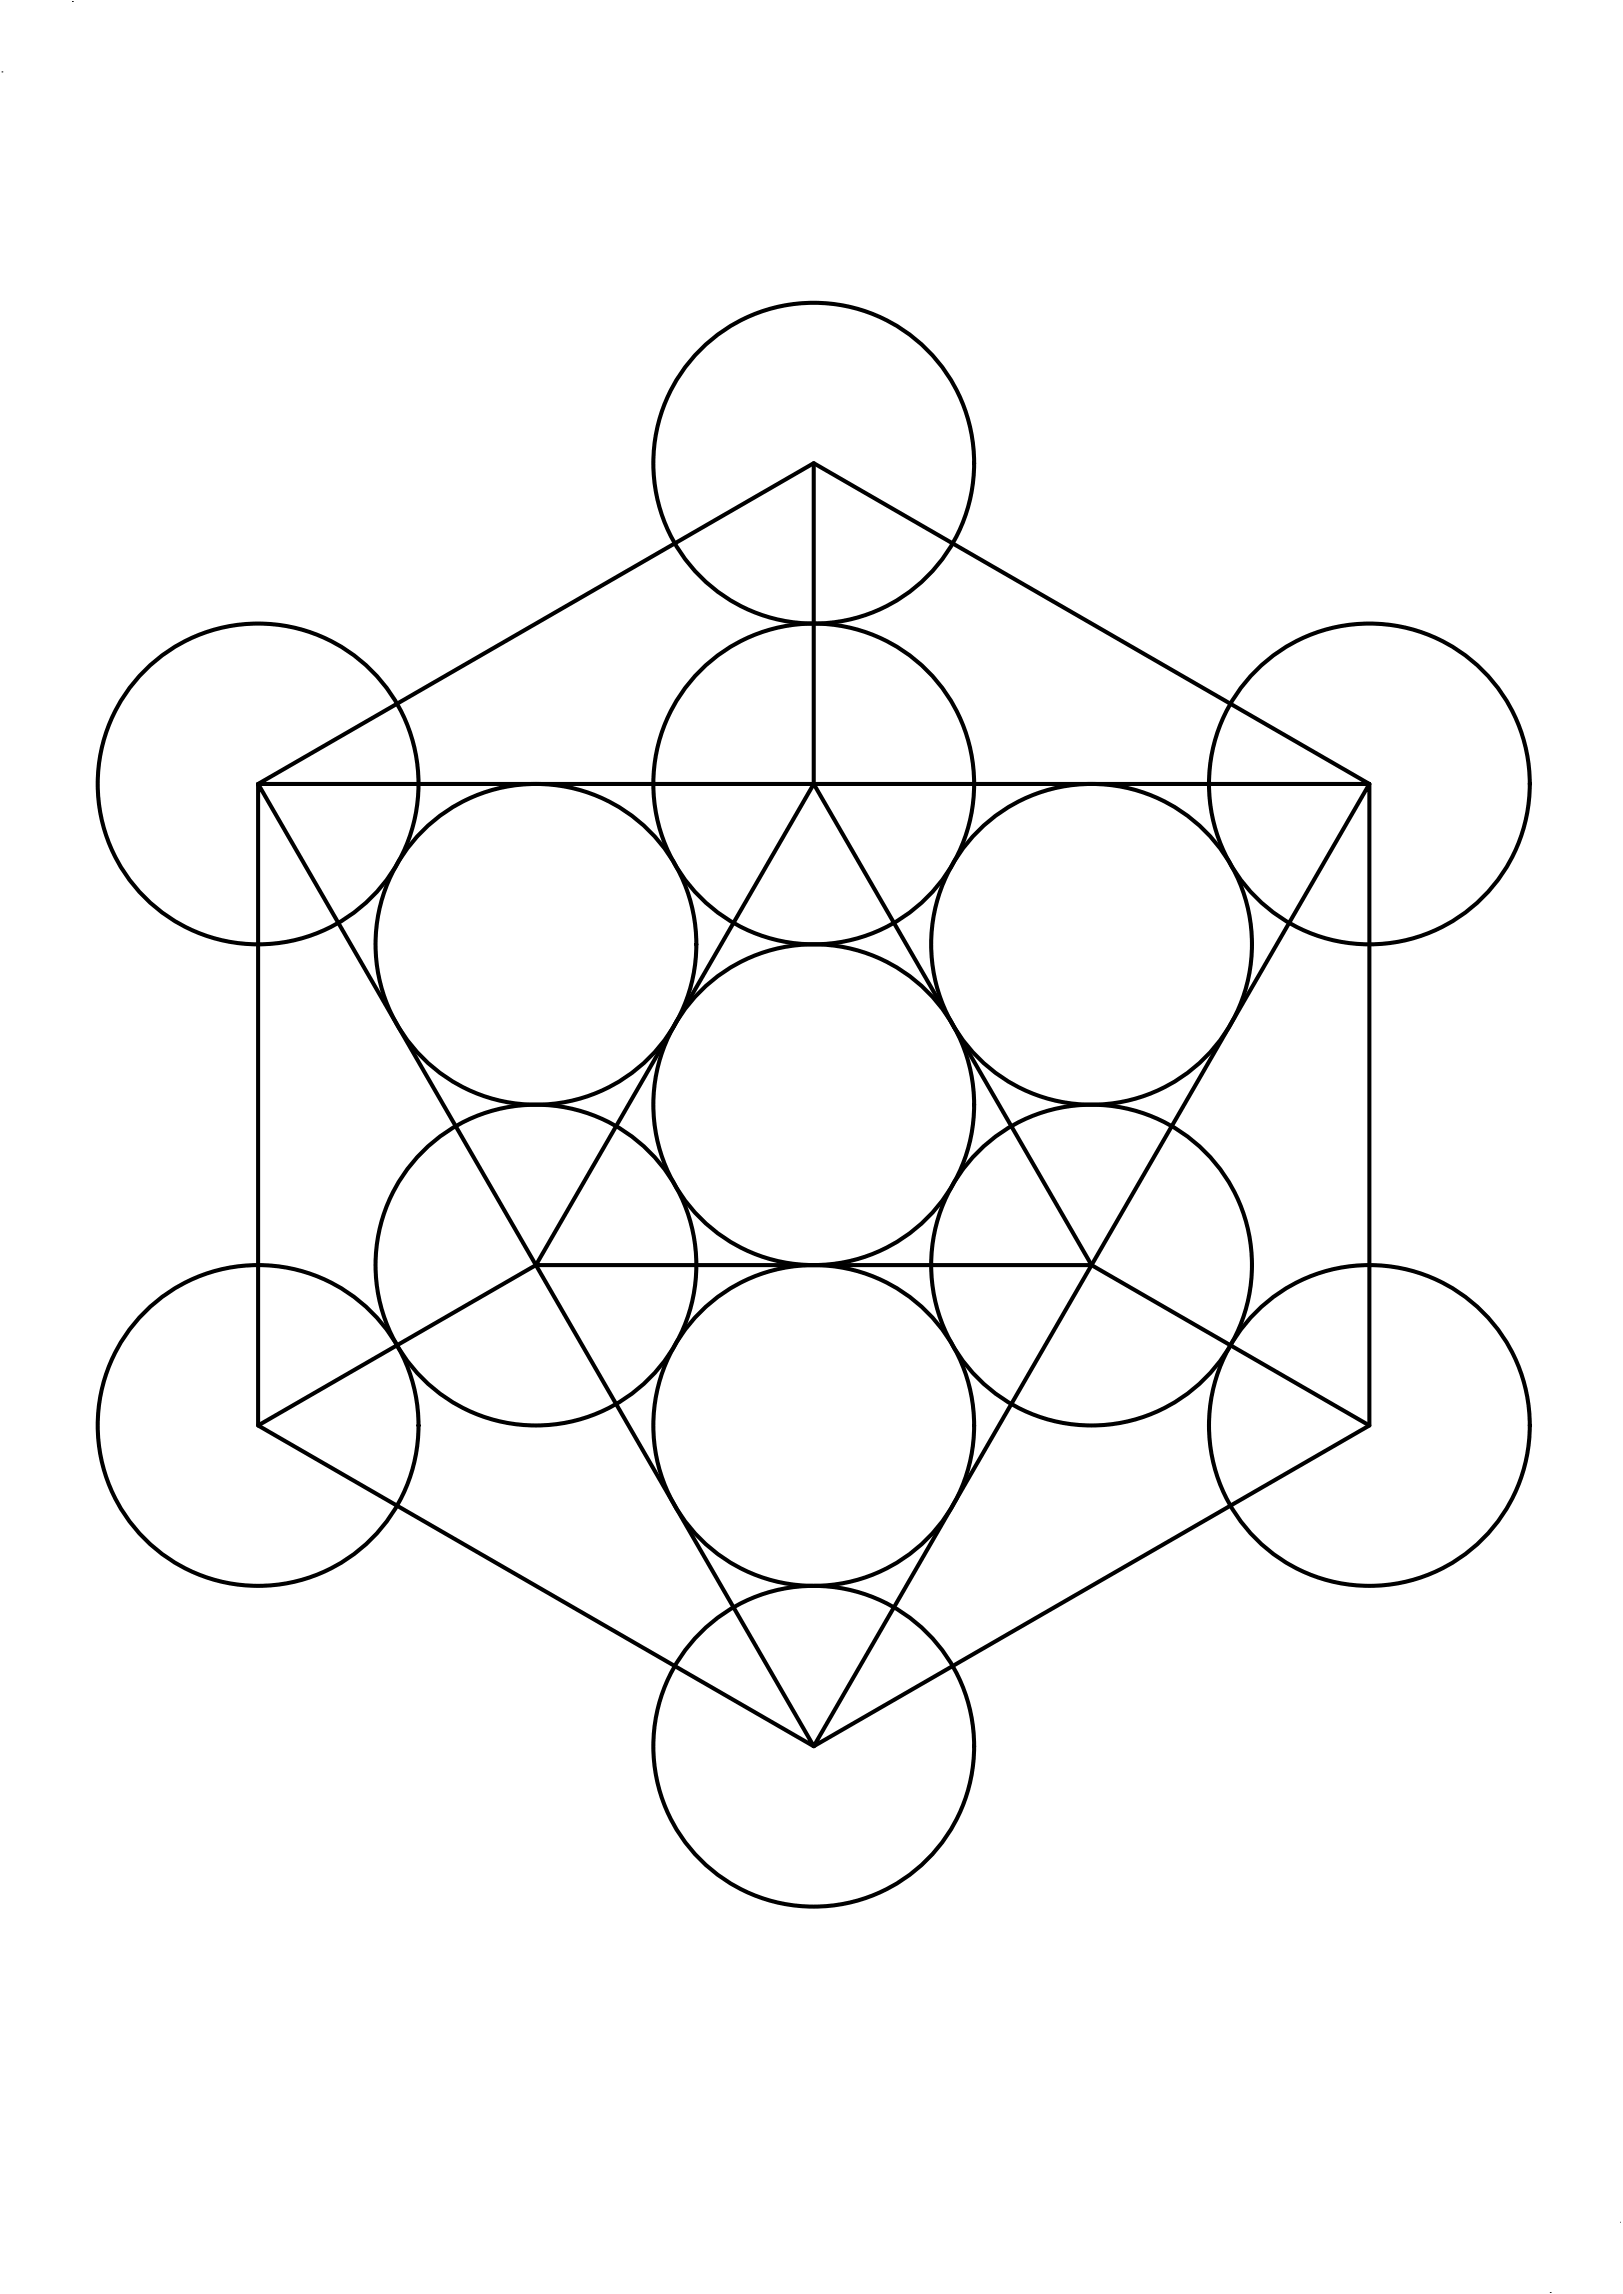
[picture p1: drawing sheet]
<svg xmlns="http://www.w3.org/2000/svg" width="841mm" height="1189mm" viewBox="0 0 841 1189" stroke-linecap="round" stroke-linejoin="round" font-family="sans-serif">
<!-- layer: 0 -->
<g fill="none" stroke="#000" stroke-width="2.1">
<path d="M422 240v166M134 406l288-166 288 166v333l-288 166-288-166v-333l288 499 288-499zM422 406l144 250h-288zM278 656l-144 83M566 656l144 83"/>
<circle cx="422" cy="240" r="83"/>
<circle cx="134" cy="406" r="83"/>
<circle cx="422" cy="406" r="83"/>
<circle cx="710" cy="406" r="83"/>
<circle cx="278" cy="489" r="83"/>
<circle cx="566" cy="489" r="83"/>
<circle cx="422" cy="573" r="83"/>
<circle cx="278" cy="656" r="83"/>
<circle cx="566" cy="656" r="83"/>
<circle cx="134" cy="739" r="83"/>
<circle cx="422" cy="739" r="83"/>
<circle cx="710" cy="739" r="83"/>
<circle cx="422" cy="905" r="83"/>
</g>
<path d="M38 1h.1M1 37h.1M840 1152h.1M803 1188h.1" fill="none" stroke="#000" stroke-width=".52"/>
</svg>
